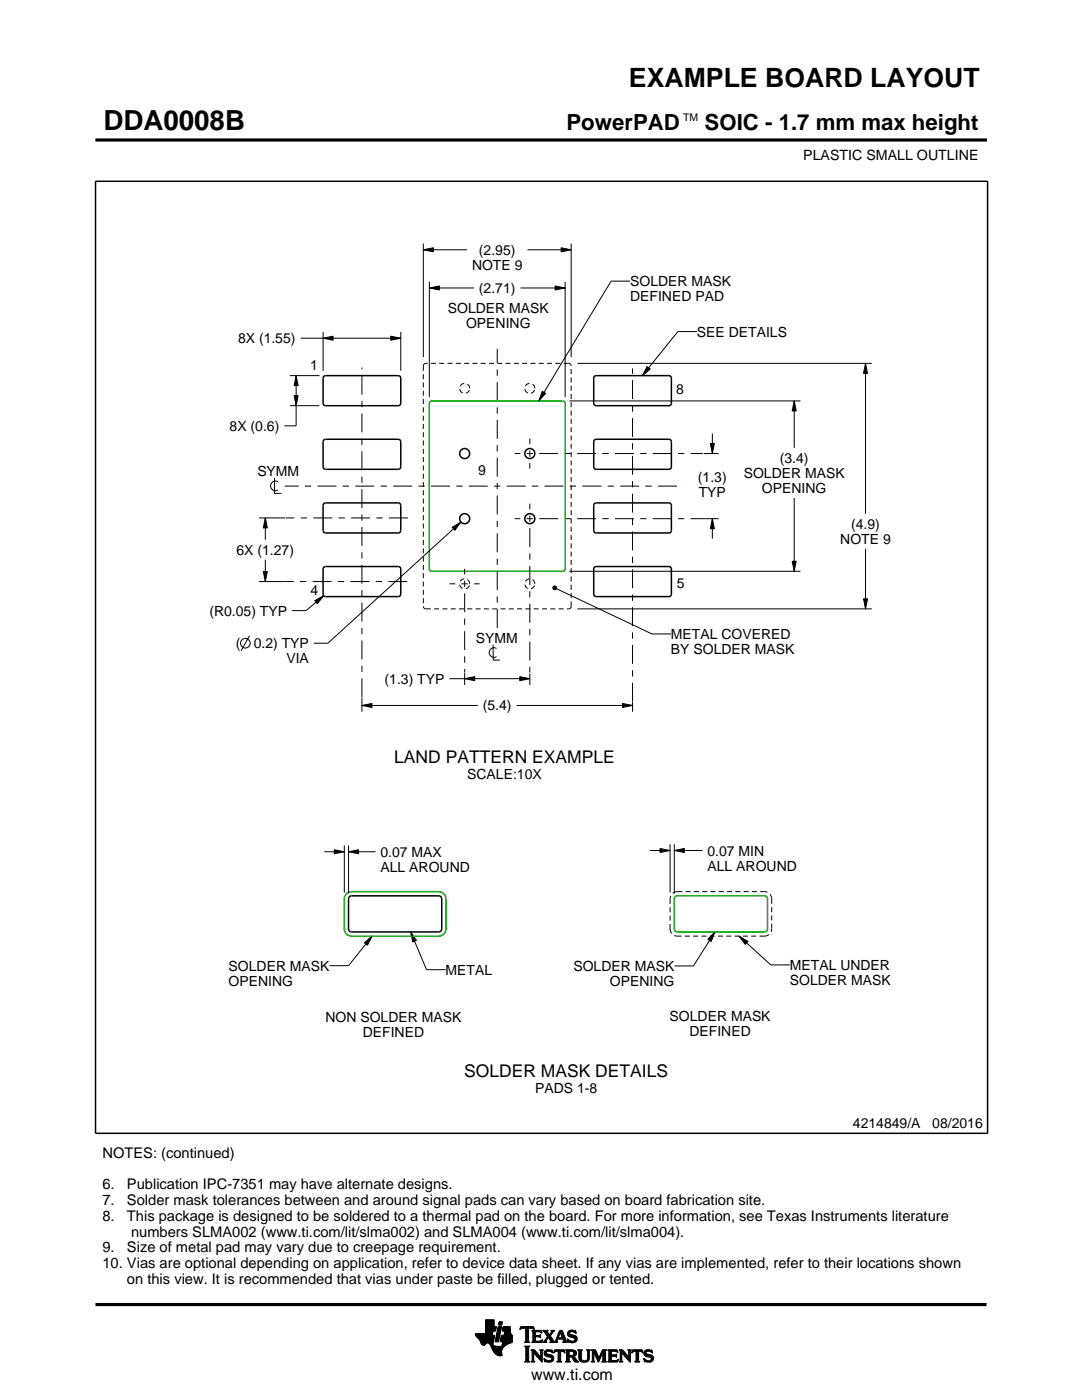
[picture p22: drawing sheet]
<svg xmlns="http://www.w3.org/2000/svg" width="216mm" height="279mm" viewBox="0 0 216 279" stroke-linecap="round" stroke-linejoin="round" font-family="sans-serif">
<defs><g id="words">
<text font-size="5.5" x="20.6" y="26">DDA0008B</text>
<text font-size="5.3" x="125.5" y="17.4">EXAMPLE BOARD LAYOUT</text>
<g font-size="4.4">
<text x="113" y="26">PowerPAD</text>
<text x="140.6" y="26">SOIC - 1.7 mm max height</text>
</g>
<g font-size="3.5">
<text x="78.7" y="152.2">LAND PATTERN EXAMPLE</text>
<text x="92.6" y="214.9">SOLDER MASK DETAILS</text>
</g>
<text font-size="3.2" x="106" y="275.3">www.ti.com</text>
<g font-size="2.9">
<text x="20.5" y="231">NOTES: (continued)</text>
<text x="20.5" y="237.3">6.</text>
<text x="25.3" y="237.3">Publication IPC-7351 may have alternate designs.</text>
<text x="20.5" y="240.5">7.</text>
<text x="20.5" y="243.6">8.</text>
<text x="25.3" y="240.5">Solder mask tolerances between and around signal pads can vary based on board fabrication site.</text>
<text x="25.3" y="243.6">This package is designed to be soldered to a thermal pad on the board. For more information, see Texas Instruments literature</text>
<text x="20.5" y="249.9">9.</text>
<text x="25.3" y="249.9">Size of metal pad may vary due to creepage requirement.</text>
<text x="26.2" y="246.8">numbers SLMA002 (www.ti.com/lit/slma002) and SLMA004 (www.ti.com/lit/slma004).</text>
<text x="20.5" y="253.1">10. Vias are optional depending on application, refer to device data sheet. If any vias are implemented, refer to their locations shown</text>
<text x="25.3" y="256.2">on this view. It is recommended that vias under paste be filled, plugged or tented.</text>
</g>
<g font-size="2.8">
<text x="160.3" y="32">PLASTIC SMALL OUTLINE</text>
<text x="94.2" y="53.9">NOTE 9</text>
<text x="95.6" y="50.9">(2.95)</text>
<text x="95.6" y="58.5">(2.71)</text>
<text x="125.7" y="57.1">SOLDER MASK</text>
<text x="89.4" y="62.4">SOLDER MASK</text>
<text x="93" y="65.4">OPENING</text>
<text x="125.7" y="60.1">DEFINED PAD</text>
<text x="47.5" y="68.5">8X (1.55)</text>
<text x="139.1" y="67.2">SEE DETAILS</text>
<text x="61.9" y="73.9">1</text>
<text x="134.9" y="78.6">8</text>
<text x="45.8" y="86">8X (0.6)</text>
<text x="51.3" y="95">SYMM</text>
<text x="95.4" y="94.7">9</text>
<text x="148.4" y="95.4">SOLDER MASK</text>
<text x="155.6" y="92.4">(3.4)</text>
<text x="139.3" y="96.2">(1.3)</text>
<text x="139.4" y="99.2">TYP</text>
<text x="152" y="98.4">OPENING</text>
<text x="169.8" y="105.5">(4.9)</text>
<text x="47.2" y="110.7">6X (1.27)</text>
<text x="167.7" y="108.5">NOTE 9</text>
<text x="62" y="118.7">4</text>
<text x="135" y="117.3">5</text>
<text x="41.8" y="122.9">(R0.05) TYP</text>
<text x="47" y="129.4">(</text>
<text x="50.6" y="129.4">0.2) TYP</text>
<text x="95" y="128.2">SYMM</text>
<text x="133.9" y="127.5">METAL COVERED</text>
<text x="133.9" y="130.5">BY SOLDER MASK</text>
<text x="57.1" y="132.4">VIA</text>
<text x="76.7" y="136.4">(1.3) TYP</text>
<text x="96.3" y="141.8">(5.4)</text>
<text x="93.2" y="155.4">SCALE:10X</text>
<text x="75.9" y="171">0.07 MAX</text>
<text x="75.9" y="174">ALL AROUND</text>
<text x="141.2" y="170.7">0.07 MIN</text>
<text x="141.2" y="173.7">ALL AROUND</text>
<text x="45.6" y="193.7">SOLDER MASK</text>
<text x="45.6" y="196.7">OPENING</text>
<text x="88.9" y="194.5">METAL</text>
<text x="114.4" y="193.8">SOLDER MASK</text>
<text x="121.7" y="196.8">OPENING</text>
<text x="157.6" y="193.6">METAL UNDER</text>
<text x="157.6" y="196.6">SOLDER MASK</text>
<text x="133.6" y="203.8">SOLDER MASK</text>
<text x="64.9" y="204">NON SOLDER MASK</text>
<text x="72.4" y="207">DEFINED</text>
<text x="137.6" y="206.8">DEFINED</text>
<text x="106.8" y="218.1">PADS 1-8</text>
<text x="170.2" y="225.2">4214849/A</text>
<text x="186" y="225.2">08/2016</text>
</g>
<text font-size="2.1" x="136.3" y="24.1">TM</text>
</g></defs>
<g fill="#000">
<path d="M84.5 49.9l2-.4v.8zM85.7 57.5l2-.4v.8zM110.8 57.1l2 .4-2 .4zM112 49.5l2 .4-2 .4zM59.1 75l.4 2h-.8zM64.5 67.5l2-.4v.8zM78 67.1l2 .4-2 .4zM129.1 73.2l.6 .5-1.5 1.3zM172.7 72.5l.4 2h-.8zM58.7 79h.8l-.4 2zM108.2 78.1l.7 .4-1.4 1.5zM141.7 88.5h.8l-.4 2z"/>
<path d="M158.5 80l.4 2h-.8zM52.9 103.4l.4 2h-.8zM52.5 114.1h.8l-.4 2zM62.8 119.9l1.8-1-1.3 1.6zM90.2 105.2l1.8-1-1.2 1.6zM110.3 117.1l.3-.2 .3 .1 .2 .3-.2 .3-.3 .1-.3-.2zM142.1 103.5l.4 2h-.8zM158.1 112h.8l-.4 2zM92.7 135.4l2-.4v.8zM103.7 135l2 .4-2 .4zM172.3 119.5h.8l-.4 2zM72.2 140.8l2-.4v.8z"/>
<path d="M124.2 140.4l2 .4-2 .4zM66.7 169.6l2 .4-2 .4zM69.5 170l2-.4v.8zM131.7 169.3l2 .4-2 .4zM134.5 169.7l2-.4v.8zM72.7 188.1l1.6-1.3-1 1.8zM81.9 186l1.2 1.7-.8 .3zM142.6 186l-.7 1.9-.7-.4zM147.5 186.8l1.7 1.1-.5 .6z"/>
</g>
<g fill="none" stroke="#000" stroke-width=".2">
<path d="M19.1 27.9h177.7M196.8 27.7v.5M84.5 49.9l2-.4v.8zM84.5 48.6v22.7M84.5 49.9h8.7M85.7 57.5l2-.4v.8zM85.7 56.2v23.1M85.7 57.5h8.9M103.9 57.5h8.9M105.3 49.9h8.7M110.8 57.1l2 .4-2 .4zM112 49.5l2 .4-2 .4z"/>
<path d="M112.8 56.2v23.1M114 48.6v22.7M125.7 56.1h-3.8l-14.4 23.9M57.8 75h5.9M58.7 79h.8l-.4 2zM59.1 75l.4 2h-.8zM59.1 75v10h-2.3M60 67.5h20M64.5 67.5l2-.4v.8zM64.5 66.2v7.8M78 67.1l2 .4-2 .4zM80 66.2v7.8"/>
<path d="M108.2 78.1l.7 .4-1.4 1.5zM115.2 72.5h58.8M129.1 73.2l.6 .5-1.5 1.3zM139.1 66.2h-3.8l-7.1 8.8M172.7 72.5l.4 2h-.8zM172.7 72.5v30M54.8 95.4v3.1h1.3M55.5 96.1a.98 .98 0 0 0-1.5 .9 .98 .98 0 0 0 1.5 .8M57.8 81h5.9M113.6 80h46.1M140.4 90.5h3M141.7 88.5h.8l-.4 2z"/>
<path d="M142.1 86.5v4M158.5 80l.4 2h-.8zM158.5 80v9.4M158.5 99.4v14.6M51.7 116.1h5.2M51.7 103.4h5.2M52.5 114.1h.8l-.4 2zM52.9 103.4l.4 2h-.8zM52.9 103.4v4.3M52.9 111.7v4.4M62.8 119.9l1.8-1-1.3 1.6zM64.6 118.9l-3.5 3h-2.8"/>
<path d="M90.2 105.2l1.8-1-1.2 1.6zM92 104.2l-26.6 24.2h-2.8M110.3 117.1l.3-.2 .3 .1 .2 .3-.2 .3-.3 .1-.3-.2zM111 117.5l19.1 9h3.8M113.6 114h46.1M140.8 103.5h2.6M142.1 103.5l.4 2h-.8zM142.1 103.5v4M158.1 112h.8l-.4 2zM172.3 119.5h.8l-.4 2zM172.7 109.5v12M49.8 126.9l-1.7 3"/>
<path d="M72.2 139.3v2.7M89.7 135.4h16M92.7 135.4l2-.4v.8zM92.7 134.3v2.4M98.4 128.6v3.1h1.3M99.1 129.4a.98 .98 0 0 0-1.5 .8 .98 .98 0 0 0 1.5 .9M103.7 135l2 .4-2 .4zM105.7 134.4v2.3M115.2 121.5h58.8M72.2 140.8l2-.4v.8zM72.2 140.8h23.1M103.1 140.8h23.1"/>
<path d="M124.2 140.4l2 .4-2 .4zM126.2 140.1v1.9M64.7 170h4M66.7 169.6l2 .4-2 .4zM68.7 168.7v9.4M69.5 170l2-.4v.8zM69.5 168.7v9.6M69.5 170h5.4M129.7 169.7h4M131.7 169.3l2 .4-2 .4zM133.7 168.5v9.6M134.5 169.7l2-.4v.8z"/>
<path d="M134.5 168.5v9.8M134.5 169.7h5.7M72.7 188.1l1.6-1.3-1 1.8zM74.3 186.8l-4.7 5.9h-3.8M81.9 186l1.2 1.7-.8 .3zM81.9 186l3.2 7.5h3.8M142.6 186l-.7 1.9-.7-.4zM142.6 186l-4.2 6.8h-3.8M147.5 186.8l1.7 1.1-.5 .6zM147.5 186.8l6.3 5.8h3.8M94.8 266.2h3.5M94.8 266.3h3.5"/>
<path d="M94.9 266.4h3.3M94.9 266.5h3.8l-.2 1.2M94.9 266.5h3.8M95 266.6h3.7M95 266.7h3.7M95.1 266.8h3.6M95.2 266.9h3.4M95.3 267h3.3M95.4 267.1h3.2M95.5 267.2h3.1M95.6 267.3h3M95.7 267.4h2.8"/>
<path d="M95.7 267.5h2.8M95.7 267.5l.4 .7 .3 .3 .3-.1 .5-.4 .4 .1 .8 1.5M95.8 267.6h2.7M95.8 267.7h2.7M95.9 267.8h2.6M95.9 267.9h2.5M95.9 268h2.5M96 268h1.1M96 268.1h1M96.1 268.2h.8M96.1 268.3h.7M96.2 268.4h.6"/>
<path d="M96.3 268.4h.4M96.9 266.1h1.4M96.9 266h1.4M96.9 265.9h1.4M96.9 265.8h1.5M96.9 265.7h1.5M96.9 264.7l2.2 .1-.2 .9h-.5l-.2 .8M96.9 265.6h2M96.9 265.5h2M96.9 265.4h2M96.9 265.3h2.1M96.9 265.2h2.1"/>
<path d="M96.9 265.1h2.1M96.9 265h2.1M96.9 264.9h2.1M96.9 264.8h2.2M96.9 264.6h1.7M96.9 264.5h1.7M96.9 264.4h1.7M96.9 264.3h1.7M96.9 264.2h1.7M96.9 264.1h1.7M96.9 264h1.7M96.9 263.9h1.7"/>
<path d="M96.9 263.8h1.7M96.9 263.7h1.7M96.9 263.6h1.7M96.9 263.5h1.7M96.9 263.4h1.7M97.5 268h.9M97.6 268.1h.8M97.7 268.2h.7M97.7 268.3h.7M97.8 268.4h.6M97.9 268.5h.6M97.9 268.6h.7"/>
<path d="M98 268.7h1.1M98 268.8h2.6M98 268.8h2.5M98.1 268.9h2.3M98.1 269h2.3M98.1 269.1h2.2M98.2 269.2h2.1M98.2 269.2h2M98.2 269.3h2M98.3 269.4h1.9M98.3 269.5h1.8M98.4 269.6h1.7"/>
<path d="M98.4 269.6l.6 .7 .6 .3 .6-.1-.1-.7M98.4 268v.4l.3 .2 2 .1M98.5 269.7h1.6M98.5 267.7l-.1 .3M98.5 269.8h1.6M98.6 269.9h1.5M98.6 264.8v-1.4h-1.7v2.8h-2.1l.2 .5 .7 .8M98.6 270h1.5M98.7 270h1.4M98.8 270.1h1.3M98.8 267.7h.7M98.8 267.6h.7"/>
<path d="M98.8 267.5h.7M98.9 270.2h1.2M98.9 267.4h.7M98.9 267.3h.7M98.9 267.2h.7M98.9 267.1h.7M98.9 267h.7M98.9 270.3h1.3M99 266.9h.6M99 266.9h.7M99 266.8h.7M99 266.7h.7"/>
<path d="M99 266.6h.7M99 266.5h.7M99.1 270.4h1.1M99.1 266.4h.7M99.1 266.3h.7M99.1 266.2h.7M99.1 266.1h.7M99.1 266h.7M99.2 265.9h.7M99.2 265.8h.7M99.2 270.4h1M99.2 265.7h.7"/>
<path d="M99.2 265.6h.7M99.2 265.5h.7M99.3 265.4h.6M99.3 265.4h.7M99.3 265.3h.7M99.3 265.2h.7M99.3 265.1h.7M99.3 265h.7M99.4 270.5h.8M99.4 264.9h.7M99.4 264.8h.7M99.4 264.8h.7l-.6 3h-.7z"/>
<path d="M99.4 264.5l.2-.7h.7l-.2 .7h-.7M99.5 264.4h.6M99.5 264.3h.7M99.5 264.2h.7M99.5 264.1h.7M99.5 264h.7M99.5 263.9h.7M99.6 263.8h.7M99.8 270.6h.1M99.8 267.7h2.4M99.8 267.6h2.4M99.8 267.5h2.4"/>
<path d="M99.9 267.4h2.3M99.9 267.3h2.3M99.9 267.2h2.3M99.9 267.1h2.3M99.9 267h2.3M99.9 266.9h2.3M100 266.9h2.2M100 266.8h2.2M100 266.7h2.2M100 266.6h2.2M100 266.5h2.2M100.1 268.6h.7"/>
<path d="M100.2 268.5h.7M100.2 268.4h.8M100.2 268.4h.9M100.2 268.3h1M100.2 268.2h1.2M100.2 265.6h1.6M100.2 268.1h1.4M100.2 265.5h1.6M100.2 268h1.6M100.3 265.4h1.5M100.3 268h1.7M100.3 267.9h1.9"/>
<path d="M100.3 265.3h1.5M100.3 267.8h1.9M100.3 265.2h1.5M100.3 265.1h1.5M100.3 265h1.5M100.4 264.9h1.4M100.4 264.8h1.4M100.6 266.5l.1-.8h-.5l.2-.9h1.4l.1 1.1 .3 .6v1.4l-1.3 .6M100.6 266.4h1.5M100.6 266.3h1.4M100.6 266.2h1.4M100.6 266.1h1.3"/>
<path d="M100.7 266h1.2M100.7 265.9h1.2M100.7 265.8h1.1M100.7 265.7h1.1M100.9 268.5l-.6 .6-.2 .7M102.2 266.5h-2.2l-.2 1.1 .1 .2h.4l-.2 .9M103.7 265.3h.1M103.8 265.2h.2M103.8 265h2.8M103.8 264.9h2.7M103.9 264.8h2.6M104.7 267.8h1"/>
<path d="M104.7 271.8h1.1M104.7 268.7h1M104.8 267.7h.7M104.8 271.7h.8M104.9 265.2h.6M104.9 268.9h.6M104.9 267.6h.6M104.9 267.5l-.2 .3M104.9 267.5h.6M104.9 267.4h.6M104.9 267.3h.6M104.9 267.2h.6"/>
<path d="M104.9 267.1h.6M104.9 267h.6M104.9 266.8h.6M104.9 266.7h.6M104.9 266.6h.6M104.9 266.5h.6M104.9 266.4h.6M104.9 266.3h.6M104.9 266.2h.6M104.9 266.1h.6M104.9 265.9h.6M104.9 265.8h.6"/>
<path d="M104.9 265.7h.6M104.9 265.6h.6M104.9 265.5h.6M104.9 265.4h.6M104.9 265.3h.6M104.9 271.5h.6M104.9 269h.6M104.9 271.4h.6M104.9 271.4v-2.4l-.2-.4h1.1l-.3 .4v2.4M104.9 271.4l-.2 .4h1.1l-.3-.4M104.9 271.3h.6M104.9 271.2h.6"/>
<path d="M104.9 271.1h.6M104.9 271h.6M104.9 270.9h.6M104.9 270.8h.6M104.9 270.6h.6M104.9 270.5h.6M104.9 270.4h.6M104.9 270.3h.6M104.9 270.2h.6M104.9 270.1h.6M104.9 270h.6M104.9 269.9h.6"/>
<path d="M104.9 269.8h.6M104.9 269.6h.6M104.9 269.5h.6M104.9 269.4h.6M104.9 269.3h.6M104.9 269.2h.6M104.9 269.1h.6M105.5 267.5l.2 .3M105.5 267.5v-2.3l.7-.1 .4 .3-.1-.6h-2.6l-.1 .6 .4-.3 .7 .1v2.3M105.7 267.8h-1M105.9 271.8h.8M105.9 269.4h.8"/>
<path d="M106.1 269.5h.7M106.1 267.8h2M106.1 271.7h.5M106.2 269.6h.7M106.2 271.5h.3M106.2 265.6h1.8M106.2 269.8h.8M106.2 271.4h.3M106.2 271.4l-.3 .4h.8l-.2-.4M106.2 271.3h.3M106.2 271.2h.3M106.2 271.1h.3"/>
<path d="M106.2 271h.3M106.2 270.9h.3M106.2 270.8h.3M106.2 270.6h.3M106.2 270.5h.3M106.2 270.4h.3M106.2 270.3h.3M106.2 270.2h.3M106.2 270.1h.3M106.2 270h1M106.2 269.9h.9M106.2 269.8v1.6"/>
<path d="M106.2 269.8l-.3-.4h.8l1.2 1.4M106.3 267.7h1.8M106.3 265.7h1.8M106.3 267.6h.6M106.3 265.8h.6M106.3 267.5l-.2 .3M106.3 267.5h.5M106.3 267.4h.5M106.3 267.3h.5M106.3 267.2h.5M106.3 267.1h.5M106.3 267h.5"/>
<path d="M106.3 266.8h.5M106.3 266.7h1.6M106.3 266.6h1.6M106.3 266.5h.5M106.3 266.4h.5M106.3 266.3h.5M106.3 266.2h.5M106.3 266.1h.5M106.3 265.9h.5M106.4 265.2h.2M106.5 270h.1M106.5 270v1.4"/>
<path d="M106.5 270l1.6 1.9M106.5 265.3h.1M106.6 270.1h.7M106.7 270.2h.7M106.8 270.3h.7M106.8 265.9l.2-.1h.6l.6 .2-.2-.5h-1.9l.2 .3v1.7M106.8 265.9v.6h.8l.3-.2v.7M106.9 270.4h.7M107 270.5h.7M107.1 270.6h.7M107.2 270.8h1M107.3 270.9h.9"/>
<path d="M107.4 271h.8M107.5 271.1h.7M107.6 271.2h.6M107.6 266.5h.3M107.7 271.3h.5M107.7 269.4h.7M107.7 266.8h.2M107.7 267.6h.5M107.8 266.4h.1M107.8 271.4h.4M107.8 267h.1M107.8 265.8h.3"/>
<path d="M107.8 269.5h.5M107.9 271.5h.3M107.9 269.6h.3M107.9 267l-.3-.2h-.8l.1 .8h.9l.5-.2M107.9 269.8h.3M107.9 270.6h.3M107.9 270.5h.3M107.9 270.4h.3M107.9 270.3h.3M107.9 270.2h.3M107.9 270.1h.3M107.9 270h.3"/>
<path d="M107.9 269.9h.3M107.9 269.8v1M107.9 269.8l-.2-.4h.7l-.2 .4M108 271.7h.2M108 265.9h.1M108 267.5h.2M108.1 271.8h.1M108.1 266.1h.1M108.2 267.4h.1M108.2 269.8l-.1 2.1M108.2 267.8h.9M108.3 267.4l-.2 .5-2-.1"/>
<path d="M108.3 265.6h1M108.5 267.7h.5M108.5 271.1h.1M108.5 265.7h.7M108.5 271.2h.2M108.6 271.3h.2M108.6 270.1l.2 .5 1.1 .3 .1 .3-.1 .3h-.5l-.9-.4M108.6 270.1h.4M108.6 270h.4M108.6 270.2h.6M108.6 267.6h.4M108.6 271.4h.4"/>
<path d="M108.6 269.9h.4M108.6 270.3h1M108.6 265.8h.7M108.6 271.5h.8M108.6 269.8h.5M108.7 271.7h1.5M108.7 270.4h1.3M108.7 267.5h.3M108.7 271.8h.1M108.7 265.9h.6M108.7 269.6h1.5M108.8 267.4h.3"/>
<path d="M108.8 270.5h1.5M108.8 266.1h.6M108.8 269.5h1.4M108.8 267.3h.4M108.9 266.2h.6M108.9 267.2h.4M108.9 266.3h.6M108.9 270.6h1.5M109 267.1h.3M109 270l.2 .2 1.1 .3 .2 .6M109 270l.1-.3h.4l.8 .3-.1-.6-.2 .1-.6-.1-.6 .2-.2 .5M109 266.4h1"/>
<path d="M109.1 271.8h.9M109.1 269.4h.7M109.1 267h.9M109.1 266.5h.8M109.1 267.8h-.9M109.2 266.8h.8M109.2 266.6h.6M109.2 266.7h.7M109.2 266.7l-.6 .9-.4 .2M109.3 270.8h1.1M109.5 267.1h.6M109.6 267.2h.6"/>
<path d="M109.7 271.5h.7M109.7 267.3h.6M109.7 267.8h1.6M109.7 267.8l.2-.1-.5-.8-.4 .8 .1 .1M109.7 266.3h.4M109.7 267.4h.6M109.8 270.9h.7M109.8 266.2h.3M109.8 266.6l.9 1.2 1-2.3h.5l.8 2.1 .3 .2M109.8 267.5h.6M109.9 266.1h.3M109.9 269.8h.4"/>
<path d="M109.9 267.6h.6M109.9 267.7h.7M109.9 271.4h.5M109.9 265.9h.4M110 271h.5M110 265.6h.7M110 265.9l-.4 .5-.4-.6 .2-.3h-1.1l.9 1.2M110 265.9l.1-.2-.2-.2h.8l-.9 1.1M110 271.3h.5M110 265.8h.4M110 271.1h.5M110 271.2h.5"/>
<path d="M110.1 269.4h.1M110.1 265.7h.4M110.1 269.9h.2M110.2 270h.1M110.5 270h.1M110.5 269.9h.2M110.5 271.1l-.2 .5-.8 .3-.6-.2-.2 .1-.2-.7M110.5 269.8h.3M110.6 269.6h2.1M110.6 269.5h2M110.6 269.4h2M110.7 267.7h.5"/>
<path d="M110.8 267.6h.4M110.9 267.5h.3M110.9 267.4h.3M111 267.3h.3M111 267.2h1.8M111 267.1h1.8M111.1 267h.3M111.1 271.8h1M111.1 266.8h.4M111.2 266.7h.3M111.2 267.5l.1-.2h1l.1 .2M111.2 267.5v.3h.1"/>
<path d="M111.2 266.6h.3M111.3 266.5h.3M111.3 271.7h.6M111.3 266.4h.3M111.3 271.5h.6M111.3 267.8h-1.6M111.3 269.8h.6M111.4 266.3h.3M111.4 271.4h.5M111.4 271.4l-.1-1.7h-.4l-.4 .4 .2-.7h1.9l.1 .7-.4-.4h-.4v1.7M111.4 270.1h.5M111.4 270h.5"/>
<path d="M111.4 269.9h.5M111.4 270.5h.5M111.4 270.4h.5M111.4 270.3h.5M111.4 270.2h.5M111.4 271.1h.5M111.4 271h.5M111.4 270.9h.5M111.4 270.8h.5M111.4 270.6h.5M111.4 271.4l-.3 .4h1l-.2-.4M111.4 271.3h.5"/>
<path d="M111.4 271.2h.5M111.4 266.2h.3M111.4 266.1h.4M111.5 265.9h.9M111.5 265.8h.8M111.6 265.7h.7M111.6 265.6h.6M111.8 265.9l.4 1.1h-.8zM111.9 266.1h.5M111.9 266.2h.5M111.9 266.3h.6M112 266.4h.5"/>
<path d="M112 266.5h.6M112.1 266.6h.5M112.1 266.7h.6M112.1 266.8h.6M112.2 267h.5M112.2 267.8h1.1M112.3 267.3h.6M112.3 267.4h.6M112.4 267.5h.6M112.4 267.5v.3h-.2M112.4 269.8h.3M112.4 267.6h.6"/>
<path d="M112.4 267.7h.7M112.6 269.9h.1M112.6 270h.2M112.8 271.8h1M112.8 269.4h1.6M113 269.5h1.7M113 271.7h.7M113 269.6h1.9M113 271.5h.6M113 269.8h.6M113 271.4h.6M113 271.4l-.2 .4h1l-.2-.4"/>
<path d="M113 271.3h.6M113 271.2h.6M113 271.1h.6M113 271h.6M113 270.9h.6M113 270.8h1.5M113 270.6h1.6M113 270.5h1.8M113 270.4h.6M113 270.3h.6M113 270.2h.6M113 270.1h.6"/>
<path d="M113 270h.6M113 269.9h.6M113 269.8v1.6M113 269.8l-.2-.4h1.5l.6 .2 .1 .5M113.2 267.3h.2M113.2 267.4h.3M113.2 266.2l.3 .5 1 .3 .2 .3M113.2 266.2h.5M113.2 266.3h.6M113.2 266.1h.5M113.3 267.5h.3M113.3 267.8h-1.1"/>
<path d="M113.3 266.4h.9M113.3 265.9h.4M113.3 267.6h.6M113.3 266.5h1.3M113.3 267.7h1.6M113.3 265.8h.5M113.3 267.8h.2M113.4 266.6h1.5M113.4 265.7h1.5M113.5 266.7h1.5M113.5 265.6h1.4M113.6 269.9l.1-.2h.5l.3 .4"/>
<path d="M113.6 269.9v.6M113.7 267.8h1.1M113.8 266.8h1.3M113.8 265.5h.6M114 268h.4M114.1 270.9h.6M114.2 271h.6M114.2 271.1h.7M114.3 271.2h.6M114.3 267h.8M114.3 269.8h.7M114.3 270.4h.6"/>
<path d="M114.4 271.3h.6M114.4 271.3l.4 .5h.7M114.4 271.3l-.3-.4-.5-.1v.6M114.4 270.7h.1M114.4 270.7l1.1 1.1M114.4 271.4h.7M114.4 269.9h.6M114.4 270.3h.6M114.5 267.6h.5M114.5 270.2h.5M114.5 270h.5M114.5 265.8h.4"/>
<path d="M114.5 270.1h.5M114.5 270.1l-.1 .3-.4 .1M114.5 271.5h.7M114.6 271.7h.7M114.6 267.1h.6M114.6 267.5h.5M114.7 267.2h.5M114.7 267.4h.5M114.7 265.9h.3M114.7 267.3h.5M114.7 271.8h.8M114.8 266.1h.2"/>
<path d="M114.9 266.2h.1M114.9 266.2l-.1-.7-.2 .1-.5-.1-.6 .2-.3 .5M114.9 266.2l-.6-.4h-.5l-.1 .2 .1 .3 1.1 .4 .3 .5M115 270.1l-.1 .4-.5 .2M115.2 267.2l-.3 .6-.7 .2-.6-.2-.2 .1-.2-.7 .9 .5 .5-.1 .1-.3M115.3 269.4h.9M115.4 269.5h.7M115.5 269.6h.5M115.5 269.8h.5M115.5 269.8v1.4l.4 .5 .6 .2 .6-.1 .4-.3 .1-.5M115.5 271h.5M115.5 270.9h.5"/>
<path d="M115.5 270.8h.5M115.5 270.6h.5M115.5 270.5h.5M115.5 270.4h.5M115.5 270.3h.5M115.5 270.2h.5M115.5 270.1h.5M115.5 270h.5M115.5 269.9h.5M115.5 269.8l-.2-.4h.9l-.2 .4M115.5 271.1h.5M115.5 271.2h.5"/>
<path d="M115.5 271.3h.6M115.6 271.4h.6M115.7 271.5h.8M115.8 271.7h1.5M116 269.8v1.2M116 271l.2 .4 .5 .2 .4-.2 .2-.4M116 271.8h1.1M116.8 271.5h.6M117 269.4h.8M117.1 271.4h.4M117.2 269.5h.5M117.2 271.3h.4"/>
<path d="M117.2 269.6h.4M117.2 271.2h.4M117.2 271.1h.4M117.3 269.8h.3M117.3 271h.3M117.3 270.9h.3M117.3 270.8h.3M117.3 270.6h.3M117.3 270.5h.3M117.3 270.4h.3M117.3 270.3h.3M117.3 270.2h.3"/>
<path d="M117.3 270.1h.3M117.3 270h.3M117.3 269.9h.3M117.6 269.8l.2-.4h-.8l.2 .3 .1 1.3M117.6 269.8v1.2M118 271.8h.7M118 269.4h.8M118.1 269.5h.8M118.1 271.7h.5M118.2 269.6h.7M118.2 271.5h.3M118.2 269.8h.8"/>
<path d="M118.2 271.4h.3M118.2 269.8l-.2-.4h.8l.7 1.6 .7-1.6h.9l-.3 .4M118.2 271.4l-.2 .4h.7l-.2-.4M118.2 271.3h.3M118.2 271.2h.3M118.2 271.1h.3M118.2 271h.3M118.2 270.9h.3M118.2 270.8h.3M118.2 270.6h.3M118.2 270.5h.3M118.2 270.4h.3"/>
<path d="M118.2 270.3h.3M118.2 270.2h.3M118.2 270.1h.3M118.2 270h.9M118.2 269.9h.8M118.2 269.8v1.6M118.6 270.1h.5M118.6 270.2h.6M118.7 270.3h.5M118.7 270.4h.6M118.8 270.5h.5M118.8 270.6h.6"/>
<path d="M118.9 270.8h.5M118.9 270.9h.6M119 271h.8M119 271.1h.8M119.1 271.2h.6M119.1 271.3h.6M119.2 271.4h.4M119.2 271.5h.4M119.3 271.7h.2M119.3 271.8h.2M119.6 270.9h.3M119.6 270.8h.3"/>
<path d="M119.7 270.6h.3M119.7 270.5h.3M119.8 270.4h.3M119.8 270.3h.3M119.9 270.2h.3M119.9 270.1h.3M120 270h.8M120 269.9h.8M120 269.8h.8M120.1 271.8h1M120.1 269.6h.7M120.1 269.5h.8"/>
<path d="M120.2 269.4h.9M120.2 271.7h.7M120.3 271.5h.5M120.3 271.4h.5M120.3 271.4l-.2 .4h1l-.3-.4M120.3 271.4v-1.5l-.9 2-.9-2v1.5M120.3 271.3h.5M120.3 271.2h.5M120.3 271.1h.5M120.3 271h.5M120.3 270.9h.5M120.3 270.8h.5"/>
<path d="M120.3 270.6h.5M120.3 270.5h.5M120.3 270.4h.5M120.3 270.3h.5M120.3 270.2h.5M120.3 270.1h.5M120.8 269.8v1.6M121.2 271.8h2M121.2 269.4h1.9M121.4 269.5h1.8M121.4 271.7h1.9M121.5 269.6h1.7"/>
<path d="M121.5 271.5h1.8M121.5 269.8h.5M121.5 271.4h.5M121.5 269.8l-.3-.4h1.9l.2 .6M121.5 269.9h.5M121.5 269.8v1.6M121.5 270.3h.5M121.5 270.2h.5M121.5 270.1h.5M121.5 270h.5M121.5 270.9h.5M121.5 270.8h.5"/>
<path d="M121.5 270.6h1.5M121.5 270.5h1.5M121.5 270.4h1.5M121.5 271.3h.5M121.5 271.2h.5M121.5 271.1h.5M121.5 271h.5M122.6 270.4l.4-.2v.7l-.2-.2h-.8v.8h.2M122.9 270.8h.1M122.9 270.3h.1M123 269.8h.3M123.1 271.4h.3"/>
<path d="M123.2 269.9h.1M123.3 270h.1M123.3 270l-.4-.3h-.8l-.1 .7M123.3 271.3h.1M123.4 271.2h.1M123.4 271.2l-.2 .6h-2l.3-.4M123.4 271.2l-.3 .3h-.4M123.5 271.8h.8M123.5 269.4h.7M123.6 269.5h.7M123.7 271.7h.5M123.7 269.6h.7"/>
<path d="M123.7 271.5h.4M123.7 269.8h.8M123.7 271.4h.4M123.7 269.8l-.2-.4h.7l1.2 1.4 .1-1M123.7 271.4l-.2 .4h.8l-.2-.4M123.7 271.3h.4M123.7 271.2h.4M123.7 271.1h.4M123.7 271h.4M123.7 270.9h.4M123.7 270.8h.4M123.7 270.6h.4"/>
<path d="M123.7 270.5h.4M123.7 270.4h.4M123.7 270.3h.4M123.7 270.2h.4M123.7 270.1h.4M123.7 270h1M123.7 269.9h.9M123.7 269.8v1.6M124.1 270v1.4M124.1 270h.1M124.2 270.1h.6M124.2 270.2h.7"/>
<path d="M124.3 270.3h.7M124.4 270.4h.7M124.5 270.5h.7M124.6 270.6h.7M124.7 270.8h1.1M124.8 270.9h1M124.9 271h.9M125 271.1h.8M125.1 271.2h.7M125.2 271.3h.6M125.2 269.4h.8M125.3 271.4h.5"/>
<path d="M125.4 269.5h.5M125.4 271.5h.4M125.4 269.6h.4M125.5 269.8h.3M125.5 269.8l-.3-.4h.8l-.2 .4M125.5 269.9h.3M125.5 270.2h.3M125.5 270.1h.3M125.5 270h.3M125.5 270.4h.3M125.5 270.3h.3M125.5 270.6h.3"/>
<path d="M125.5 270.5h.3M125.5 271.7h.3M125.6 271.8h.2M125.8 269.8v2.1l-1.7-1.9M126 270h.1M126.1 269.9h.1M126.1 269.8h.3M126.1 269.6h2.1M126.2 269.5h2M126.2 269.4h2M126.6 271.8h1.1M126.9 271.7h.6"/>
<path d="M126.9 271.5h.5M126.9 269.8h.5M126.9 271.4h.5M126.9 271.4v-1.7h-.5l-.3 .4 .1-.7h1.9l.2 .7-.4-.4h-.5v1.7M126.9 270.1h.5M126.9 270h.5M126.9 269.9h.5M126.9 270.5h.5M126.9 270.4h.5M126.9 270.3h.5M126.9 270.2h.5M126.9 271.1h.5"/>
<path d="M126.9 271h.5M126.9 270.9h.5M126.9 270.8h.5M126.9 270.6h.5M126.9 271.4l-.3 .4h1.1l-.3-.4M126.9 271.3h.5M126.9 271.2h.5M128 269.8h.3M128.1 269.9h.2M128.2 270h.1M128.4 271.1h.1M128.4 271.2h.2"/>
<path d="M128.5 271.3h.2M128.5 270.1l.1 .4 .5 .3M128.5 270.1h.4M128.5 270h.4M128.5 270.2h.6M128.5 271.4h.4M128.5 269.9h.4M128.5 270.3h1M128.5 271.5h.8M128.5 269.8h.5M128.6 271.7h1.5M128.6 270.4h1.3"/>
<path d="M128.6 271.8h.1M128.6 269.6h1.5M128.7 270.5h1.5M128.7 269.5h1.4M128.8 270.6h1.5M128.9 270l.2 .2 1.1 .3 .2 .6M128.9 270l.1-.3h.4l.8 .3-.1-.6-.2 .1-.6-.1-.6 .2-.2 .5M128.9 271.8h1M129 269.4h.7M129.1 270.8l.8 .2v.4l-.7 .1-.8-.4M129.2 270.8h1.1M129.6 271.5h.7"/>
<path d="M129.6 270.9h.8M129.8 269.8h.4M129.8 271.4h.5M129.9 271h.5M129.9 271.3h.5M129.9 271.1h.5M129.9 271.2h.5M129.9 269.4h.2M130 269.9h.2M130.1 270h.1M130.4 271.1l-.2 .5-.8 .3-.6-.2-.2 .1-.2-.7"/>
<circle cx="48.9" cy="128.4" r=".98"/>
</g>
<g fill="none" stroke="#000" stroke-width=".3">
<path d="M19.1 36.2h178v190h-178zM64.7 75h15l.3 .5-.1 5.2-.4 .3-14.8-.1-.2-.4v-5zM118.7 75h15l.3 .5-.1 5.2-.4 .3-14.8-.1-.2-.4v-5zM64.7 87.7h15l.3 .5-.1 5.2-.4 .3-14.8-.1-.2-.4v-5zM118.7 87.7h15l.3 .5-.1 5.2-.4 .3-14.8-.1-.2-.4v-5zM64.7 113.1h15l.3 .5-.1 5.2-.4 .3-14.8-.1-.2-.4v-5zM64.7 100.4h15l.3 .5-.1 5.2-.4 .3-14.8-.1-.2-.4v-5zM118.7 113.1h15l.3 .5-.1 5.2-.4 .3-14.8-.1-.2-.4v-5zM118.7 100.4h15l.3 .5-.1 5.2-.4 .3-14.8-.1-.2-.4v-5zM69.7 179l.4-.2h17.4a.6 .6 0 0 1 .6 .6v6a.6 .6 0 0 1-.6 .6h-17.4a.6 .6 0 0 1-.6-.6v-6z"/>
<circle cx="92.7" cy="90.5" r="1"/>
<circle cx="105.7" cy="90.5" r="1"/>
<circle cx="92.7" cy="103.5" r="1"/>
<circle cx="105.7" cy="103.5" r="1"/>
</g>
<path d="M19 27.9h177.8M19 260.3h177.8" fill="none" stroke="#000" stroke-width=".63" stroke-linecap="butt"/>
<path d="M81.3 116.1h-24.4M81.4 103.4h-24.4M72.2 139.2v-65.8M126.2 140v-66.5" fill="none" stroke="#000" stroke-width=".2" stroke-dasharray="1.3 1.3 3.8 1.3" stroke-dashoffset="2.5" stroke-linecap="butt"/>
<g fill="none" stroke="#000" stroke-width=".2" stroke-dasharray="1 .7" stroke-linecap="butt">
<path d="M84.5 73v48M85 72.5l-.3 .1-.2 .4M93.7 77.5a1 1 0 0 0-1.4-.9 1 1 0 0 0-.3 1.6 1 1 0 0 0 1.6-.3l.1-.4M106.7 77.5a1 1 0 0 0-1.4-.9 1 1 0 0 0-.3 1.6 1 1 0 0 0 1.6-.3l.1-.4M113.5 72.5h-28.5M114 73l-.1-.2-.4-.3M93.7 116.5a1 1 0 0 0-1.4-.9 1 1 0 0 0-.3 1.6 1 1 0 0 0 1.6-.3l.1-.4M106.7 116.5a1 1 0 0 0-1.4-.9 1 1 0 0 0-.3 1.6 1 1 0 0 0 1.6-.3l.1-.4M84.5 121v.3l.5 .2M85 121.5h28.5M113.5 121.5l.2-.1 .3-.4M114 121v-48"/>
<path d="M135.1 177.9h17.4M135.1 177.9a1.44 1.44 0 0 0-1.4 1.5M154 179.4v6M154 179.4a1.44 1.44 0 0 0-1.5-1.5M133.7 185.4v-6M133.7 185.4a1.44 1.44 0 0 0 1.4 1.4M152.5 186.8h-17.4M152.5 186.8a1.44 1.44 0 0 0 1.5-1.4"/>
</g>
<g fill="none" stroke="#000" stroke-width=".2" stroke-dasharray="1.3 1.3 3.8 1.3" stroke-dashoffset=".6" stroke-linecap="butt">
<path d="M99.2 97v28.6M99.2 97v-27.4M99.2 97h-42.4M99.2 97h37.2M105.7 90.5v3M105.7 90.5v-3M105.7 90.5h-3M105.7 90.5h34.5M92.7 116.5h-3M92.7 116.5h3M92.7 116.5v17.7M92.7 116.5v-3"/>
<path d="M105.7 103.5h-3M105.7 103.5h35.1M105.7 103.5v30.7M105.7 103.5v-3"/>
</g>
<path d="M85.9 80.1l26.4-.1 .4 .3 .1 33.2-.3 .4-26.3 .1-.5-.2v-33.3zM69.3 178.2l.8-.3h17.4a1.44 1.44 0 0 1 1.5 1.5v6a1.44 1.44 0 0 1-1.5 1.4h-17.4a1.44 1.44 0 0 1-1.4-1.4v-6l.1-.5zM134.7 179l.4-.2h17.4a.6 .6 0 0 1 .6 .6v6a.6 .6 0 0 1-.6 .6h-17.4a.6 .6 0 0 1-.6-.6v-6z" fill="none" stroke="#00a600" stroke-width=".3"/>
<use href="#words"/>
</svg>
